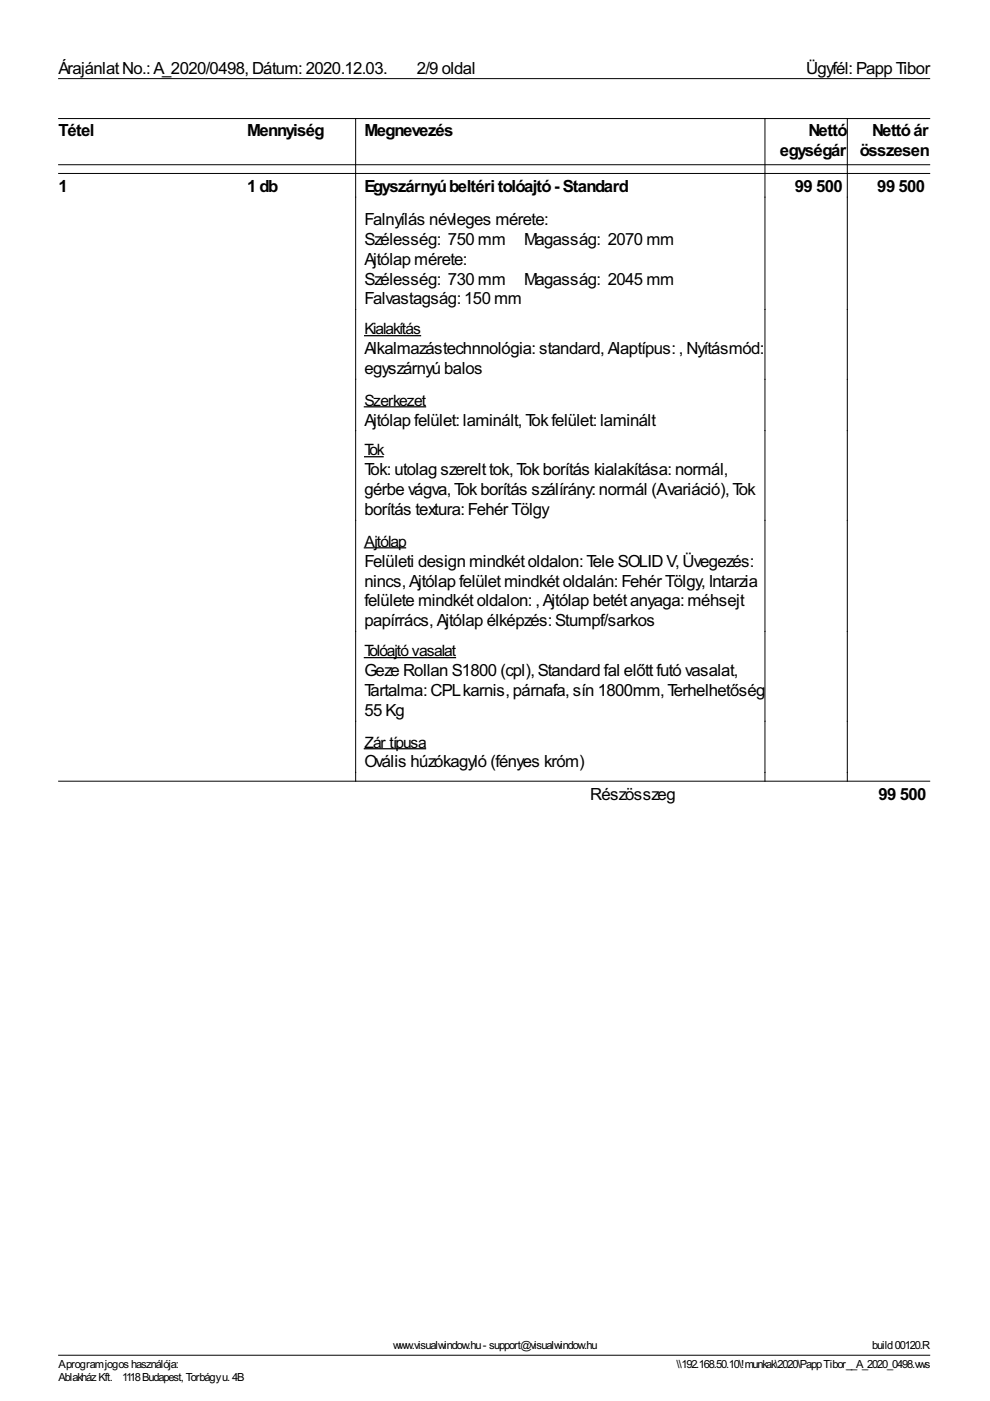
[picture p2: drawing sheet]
<svg xmlns="http://www.w3.org/2000/svg" width="210mm" height="297mm" viewBox="0 0 210 297" stroke-linecap="round" stroke-linejoin="round" font-family="sans-serif">
<defs><g id="words">
<g font-size="4">
<text x="12.4" y="15.6">ÁrajánlatNo.:A_2020/0498,Dátum:2020.12.03.</text>
<text x="88.4" y="15.6">2/9 oldal</text>
<text x="170.9" y="15.6">Ügyfél:Papp Tibor</text>
<text x="12.4" y="28.8">Tétel</text>
<text x="52.4" y="28.8">Mennyiség</text>
<text x="77.3" y="28.8">Megnevezés</text>
<text x="171.4" y="28.8">Nettó</text>
<text x="184.9" y="28.8">Nettóár</text>
<text x="165.4" y="33.1">egységár</text>
<text x="182.3" y="33.1">összesen</text>
<text x="12.4" y="40.7">1</text>
<text x="52.4" y="40.7">1 db</text>
<text x="77.3" y="40.7">Egyszárnyúbeltéritolóajtó- Standard</text>
<text x="168.5" y="40.7">99</text>
<text x="173" y="40.7">500</text>
<text x="186" y="40.7">99</text>
<text x="190.5" y="40.7">500</text>
<text x="77.3" y="47.6">Falnyílás névleges mérete:</text>
<text x="77.3" y="51.9">Szélesség: 750 mm</text>
<text x="111.1" y="51.9">Magasság: 2070 mm</text>
<text x="77.3" y="56.1">Ajtólap mérete:</text>
<text x="77.3" y="60.3">Szélesség: 730 mm</text>
<text x="77.3" y="64.6">Falvastagság:150 mm</text>
<text x="111.1" y="60.3">Magasság: 2045 mm</text>
<text x="77.3" y="75.1">Alkalmazástechnnológia:standard,Alaptípus:,Nyításmód:</text>
<text x="77.3" y="79.4">egyszárnyú balos</text>
<text x="77.3" y="90.2">Ajtólap felület:laminált,Tokfelület:laminált</text>
<text x="77.3" y="100.8">Tok:utolag szerelttok,Tokborítás kialakítása:normál,</text>
<text x="77.3" y="105">gérbe vágva,Tokborítás szálírány:normál (Avariáció),Tok</text>
<text x="77.3" y="109.3">borítás textura:FehérTölgy</text>
<text x="77.3" y="120.1">Felületi design mindkétoldalon:Tele SOLIDV,Üvegezés:</text>
<text x="77.3" y="124.4">nincs,Ajtólap felületmindkétoldalán:FehérTölgy,Intarzia</text>
<text x="77.3" y="128.6">felülete mindkétoldalon:,Ajtólap betétanyaga:méhsejt</text>
<text x="77.3" y="132.8">papírrács,Ajtólap élképzés:Stumpf/sarkos</text>
<text x="77.3" y="143.4">Geze Rollan S1800 (cpl),Standard fal előttfutó vasalat,</text>
<text x="77.3" y="147.6">Tartalma:CPLkarnis,párnafa,sín 1800mm,Terhelhetőség</text>
<text x="77.3" y="151.9">55 Kg</text>
<text x="77.3" y="162.7">Ovális húzókagyló (fényes króm)</text>
<text x="125.1" y="169.6">Részösszeg</text>
<text x="186.3" y="169.6">99</text>
<text x="190.8" y="169.6">500</text>
</g>
<g font-size="3.7">
<text x="77.3" y="70.9">Kialakítás</text>
<text x="77.3" y="86">Szerkezet</text>
<text x="77.3" y="96.6">Tok</text>
<text x="77.3" y="115.9">Ajtólap</text>
<text x="77.3" y="139.2">Tolóajtóvasalat</text>
<text x="77.3" y="158.5">Zár típusa</text>
</g>
<g font-size="2.6">
<text x="83.3" y="286">www.visualwindow.hu- support@visualwindow.hu</text>
<text x="184.9" y="286">build00120.R</text>
<text x="12.4" y="290">Aprogramjogoshasználója:</text>
<text x="12.4" y="292.9">AblakházKft.</text>
<text x="25.9" y="292.9">1118Budapest,Torbágyu.4B</text>
<text x="143.4" y="290">\\192.168.50.10\!munkak\2020\PappTibor__A_2020_0498.vws</text>
</g>
</g></defs>
<path d="M12.4 16.7h184.7M12.4 25.1h184.7M12.4 34.9h184.7M12.4 36.8h184.7M75.4 25.1v140.5M162.2 25.1v140.5M179.7 25.1v140.5M12.4 165.6h184.7M12.4 287.3h184.7" fill="none" stroke="#000" stroke-width=".21"/>
<path d="M77.3 71.2h11.9M77.3 86.3h12.9M77.3 96.8h3.9M77.3 116.2h8.7M77.3 139.4h19.3M77.3 158.7h12.9" fill="none" stroke="#000" stroke-width=".26"/>
<use href="#words"/>
</svg>
